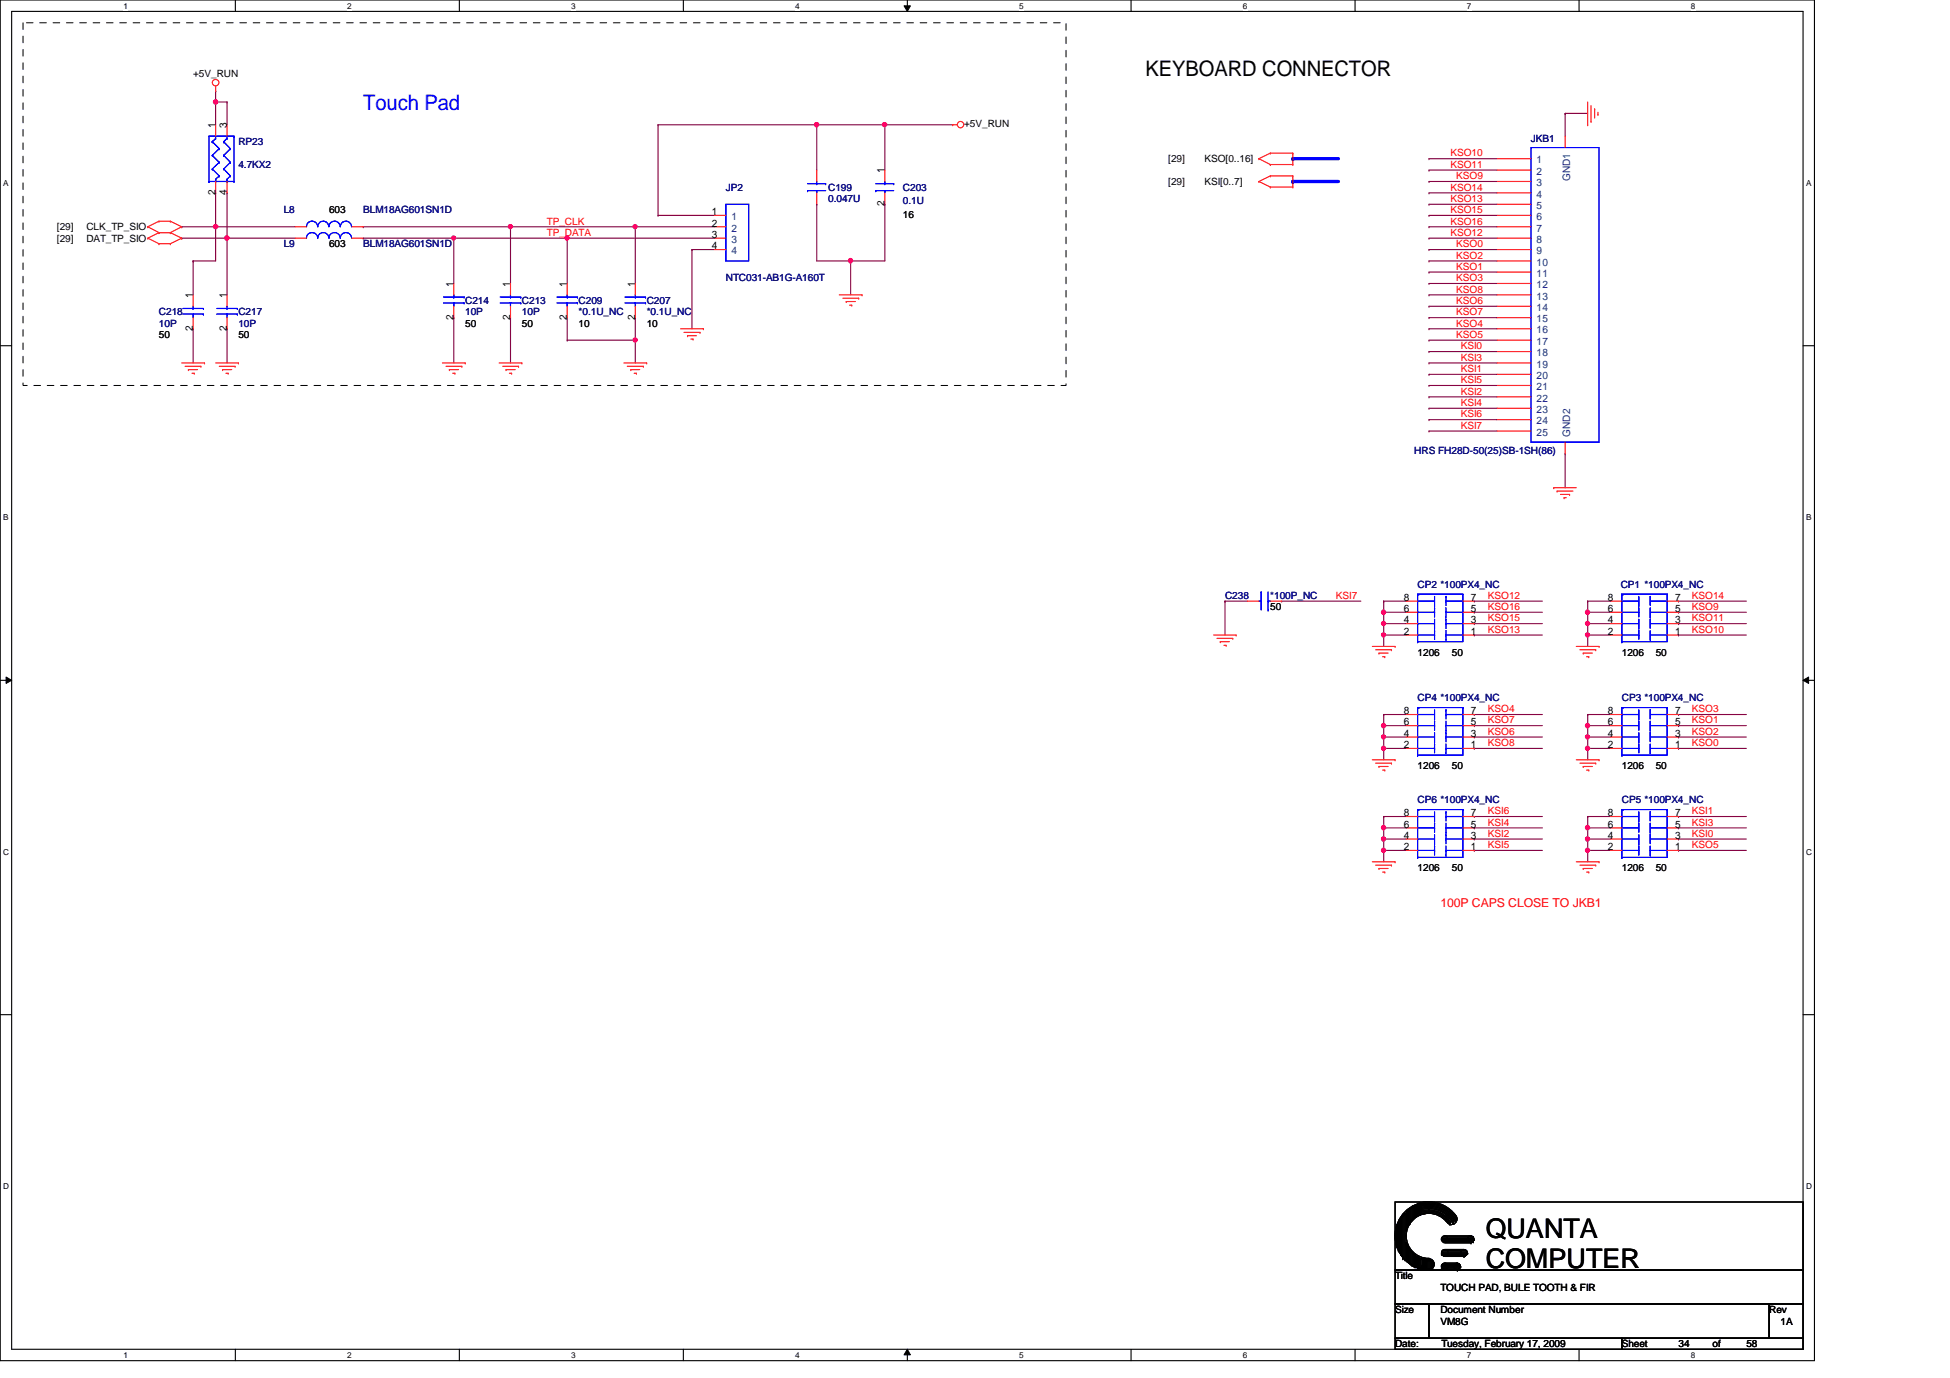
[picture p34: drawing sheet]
<svg xmlns="http://www.w3.org/2000/svg" width="297mm" height="210mm" viewBox="0 0 297 210" stroke-linecap="round" stroke-linejoin="round" font-family="sans-serif">
<defs><g id="words">
<g font-size="4.1">
<text x="226.3" y="188.5">QUANTA</text>
<text x="226.3" y="193.2">COMPUTER</text>
</g>
<text font-size="3.3" x="174.5" y="11.6">KEYBOARD CONNECTOR</text>
<text font-size="3.3" fill="#00f" x="55.3" y="16.8">Touch Pad</text>
<text font-size="1.9" fill="#f00" x="219.4" y="138.1">100P CAPS CLOSE TO JKB1</text>
<g font-size="1.6">
<text x="32.8" y="19.5" transform="rotate(-90 32.8 19.5)">1</text>
<text x="34.5" y="19.5" transform="rotate(-90 34.5 19.5)">3</text>
<text x="32.8" y="29.7" transform="rotate(-90 32.8 29.7)">2</text>
<text x="34.5" y="29.7" transform="rotate(-90 34.5 29.7)">4</text>
<text x="134.7" y="26.4" transform="rotate(-90 134.7 26.4)">1</text>
<text x="108.5" y="32.8">1</text>
<text x="108.5" y="34.5">2</text>
<text x="134.7" y="31.5" transform="rotate(-90 134.7 31.5)">2</text>
<text x="108.5" y="38">4</text>
<text x="108.5" y="36.2">3</text>
<text x="29.4" y="45.4" transform="rotate(-90 29.4 45.4)">1</text>
<text x="34.5" y="45.4" transform="rotate(-90 34.5 45.4)">1</text>
<text x="69.1" y="43.7" transform="rotate(-90 69.1 43.7)">1</text>
<text x="77.7" y="43.7" transform="rotate(-90 77.7 43.7)">1</text>
<text x="86.4" y="43.7" transform="rotate(-90 86.4 43.7)">1</text>
<text x="96.7" y="43.7" transform="rotate(-90 96.7 43.7)">1</text>
<text x="29.4" y="50.5" transform="rotate(-90 29.4 50.5)">2</text>
<text x="34.5" y="50.5" transform="rotate(-90 34.5 50.5)">2</text>
<text x="69.1" y="48.7" transform="rotate(-90 69.1 48.7)">2</text>
<text x="77.7" y="48.7" transform="rotate(-90 77.7 48.7)">2</text>
<text x="86.4" y="48.7" transform="rotate(-90 86.4 48.7)">2</text>
<text x="96.7" y="48.7" transform="rotate(-90 96.7 48.7)">2</text>
<text x="213.8" y="91.5">8</text>
<text x="213.8" y="93.2">6</text>
<text x="213.8" y="95">4</text>
<text x="224.1" y="95">3</text>
<text x="224.1" y="93.2">5</text>
<text x="224.1" y="91.5">7</text>
<text x="244.9" y="91.5">8</text>
<text x="244.9" y="93.2">6</text>
<text x="244.9" y="95">4</text>
<text x="255.2" y="95">3</text>
<text x="255.2" y="93.2">5</text>
<text x="255.2" y="91.5">7</text>
<text x="213.8" y="96.7">2</text>
<text x="224.1" y="96.7">1</text>
<text x="244.9" y="96.7">2</text>
<text x="255.2" y="96.7">1</text>
<text x="213.8" y="108.8">8</text>
<text x="213.8" y="110.5">6</text>
<text x="213.8" y="112.2">4</text>
<text x="213.8" y="114">2</text>
<text x="224.1" y="114">1</text>
<text x="224.1" y="112.2">3</text>
<text x="224.1" y="110.5">5</text>
<text x="224.1" y="108.8">7</text>
<text x="244.9" y="108.8">8</text>
<text x="244.9" y="110.5">6</text>
<text x="244.9" y="112.2">4</text>
<text x="244.9" y="114">2</text>
<text x="255.2" y="114">1</text>
<text x="255.2" y="112.2">3</text>
<text x="255.2" y="110.5">5</text>
<text x="255.2" y="108.8">7</text>
<text x="213.8" y="124.3">8</text>
<text x="224.1" y="124.3">7</text>
<text x="244.9" y="124.3">8</text>
<text x="255.2" y="124.3">7</text>
<text x="213.8" y="126.1">6</text>
<text x="213.8" y="127.8">4</text>
<text x="213.8" y="129.5">2</text>
<text x="224.1" y="129.5">1</text>
<text x="224.1" y="127.8">3</text>
<text x="224.1" y="126.1">5</text>
<text x="244.9" y="126.1">6</text>
<text x="244.9" y="127.8">4</text>
<text x="244.9" y="129.5">2</text>
<text x="255.2" y="129.5">1</text>
<text x="255.2" y="127.8">3</text>
<text x="255.2" y="126.1">5</text>
</g>
<g font-size="1.6" fill="#004080">
<text x="234.1" y="24.9">1</text>
<text x="234.1" y="28.4">3</text>
<text x="234.1" y="26.6">2</text>
<text x="239.2" y="27.6" transform="rotate(-90 239.2 27.6)">GND1</text>
<text x="111.4" y="33.5">1</text>
<text x="111.4" y="35.3">2</text>
<text x="234.1" y="31.8">5</text>
<text x="234.1" y="35.3">7</text>
<text x="234.1" y="30.1">4</text>
<text x="234.1" y="33.5">6</text>
<text x="111.4" y="38.7">4</text>
<text x="111.4" y="37">3</text>
<text x="234.1" y="38.7">9</text>
<text x="234.1" y="37">8</text>
<text x="234.1" y="40.5">10</text>
<text x="234.1" y="42.2">11</text>
<text x="234.1" y="45.6">13</text>
<text x="234.1" y="43.9">12</text>
<text x="234.1" y="47.4">14</text>
<text x="234.1" y="49.1">15</text>
<text x="234.1" y="52.5">17</text>
<text x="234.1" y="50.8">16</text>
<text x="234.1" y="56">19</text>
<text x="234.1" y="59.4">21</text>
<text x="234.1" y="54.3">18</text>
<text x="234.1" y="57.7">20</text>
<text x="234.1" y="62.9">23</text>
<text x="234.1" y="61.2">22</text>
<text x="234.1" y="64.6">24</text>
<text x="234.1" y="66.4">25</text>
<text x="239.2" y="66.5" transform="rotate(-90 239.2 66.5)">GND2</text>
</g>
<g font-size="1.5">
<text x="29.4" y="11.8">+5V_RUN</text>
<text x="146.9" y="19.4">+5V_RUN</text>
<text x="178" y="24.7">[29]</text>
<text x="178" y="28.2">[29]</text>
<text x="183.5" y="24.7">KSO[0..16]</text>
<text x="183.5" y="28.2">KSI[0..7]</text>
<text x="8.7" y="35.1">[29]</text>
<text x="13.2" y="35.1">CLK_TP_SIO</text>
<text x="50.1" y="32.5">603</text>
<text x="137.5" y="33.2">16</text>
<text x="8.7" y="36.8">[29]</text>
<text x="13.2" y="36.8">DAT_TP_SIO</text>
<text x="50.1" y="37.7">603</text>
<text x="24.2" y="51.5">50</text>
<text x="36.3" y="51.5">50</text>
<text x="70.9" y="49.8">50</text>
<text x="79.5" y="49.8">50</text>
<text x="88.1" y="49.8">10</text>
<text x="98.5" y="49.8">10</text>
<text x="193.5" y="93">50</text>
<text x="215.9" y="99.9">1206</text>
<text x="221.1" y="99.9">50</text>
<text x="247.1" y="99.9">1206</text>
<text x="252.2" y="99.9">50</text>
<text x="215.9" y="117.1">1206</text>
<text x="221.1" y="117.1">50</text>
<text x="247.1" y="117.1">1206</text>
<text x="252.2" y="117.1">50</text>
<text x="215.9" y="132.7">1206</text>
<text x="221.1" y="132.7">50</text>
<text x="247.1" y="132.7">1206</text>
<text x="252.2" y="132.7">50</text>
<text x="212.5" y="194.9">Title</text>
<text x="219.4" y="196.6">TOUCH PAD, BULE TOOTH &amp; FIR</text>
<text x="212.5" y="200">Size</text>
<text x="219.4" y="200">Document Number</text>
<text x="219.4" y="201.8">VM8G</text>
<text x="269.5" y="200">Rev</text>
<text x="271.2" y="201.8">1A</text>
<text x="212.5" y="205.2">Date:</text>
<text x="219.6" y="205.2">Tuesday, February 17, 2009</text>
<text x="247.1" y="205.2">Sheet</text>
<text x="255.7" y="205.2">34</text>
<text x="260.9" y="205.2">of</text>
<text x="266" y="205.2">58</text>
</g>
<g font-size="1.5" fill="#000080">
<text x="36.3" y="22.1">RP23</text>
<text x="233.2" y="21.6">JKB1</text>
<text x="36.3" y="25.6">4.7KX2</text>
<text x="110.6" y="29">JP2</text>
<text x="126.2" y="29">C199</text>
<text x="137.5" y="29">C203</text>
<text x="43.2" y="32.5">L8</text>
<text x="55.3" y="32.5">BLM18AG601SN1D</text>
<text x="126.2" y="30.8">0.047U</text>
<text x="137.5" y="31.1">0.1U</text>
<text x="43.2" y="37.7">L9</text>
<text x="55.3" y="37.7">BLM18AG601SN1D</text>
<text x="70.9" y="46.3">C214</text>
<text x="79.5" y="46.3">C213</text>
<text x="88.1" y="46.3">C209</text>
<text x="98.5" y="46.3">C207</text>
<text x="110.6" y="42.8">NTC031-AB1G-A160T</text>
<text x="24.2" y="48">C218</text>
<text x="24.2" y="49.8">10P</text>
<text x="36.3" y="48">C217</text>
<text x="36.3" y="49.8">10P</text>
<text x="70.9" y="48">10P</text>
<text x="79.5" y="48">10P</text>
<text x="88.1" y="48">*0.1U_NC</text>
<text x="98.5" y="48">*0.1U_NC</text>
<text x="215.4" y="69.1">HRS FH28D-50(25)SB-1SH(86)</text>
<text x="215.9" y="89.5">CP2 *100PX4_NC</text>
<text x="246.9" y="89.5">CP1 *100PX4_NC</text>
<text x="186.6" y="91.2">C238</text>
<text x="193.5" y="91.2">*100P_NC</text>
<text x="215.9" y="106.8">CP4 *100PX4_NC</text>
<text x="247.1" y="106.8">CP3 *100PX4_NC</text>
<text x="215.9" y="122.3">CP6 *100PX4_NC</text>
<text x="247.1" y="122.3">CP5 *100PX4_NC</text>
</g>
<g font-size="1.5" fill="#f00">
<text x="220.9" y="23.8">KSO10</text>
<text x="220.9" y="25.6">KSO11</text>
<text x="220.9" y="29">KSO14</text>
<text x="221.8" y="27.3">KSO9</text>
<text x="83.3" y="35.9">TP_DATA</text>
<text x="83.3" y="34.2">TP_CLK</text>
<text x="220.9" y="30.8">KSO13</text>
<text x="220.9" y="32.5">KSO15</text>
<text x="220.9" y="34.2">KSO16</text>
<text x="220.9" y="35.9">KSO12</text>
<text x="221.8" y="37.7">KSO0</text>
<text x="221.8" y="39.4">KSO2</text>
<text x="221.8" y="41.1">KSO1</text>
<text x="221.8" y="42.8">KSO3</text>
<text x="221.8" y="44.6">KSO8</text>
<text x="221.8" y="46.3">KSO6</text>
<text x="221.8" y="48">KSO7</text>
<text x="221.8" y="49.7">KSO4</text>
<text x="221.8" y="51.5">KSO5</text>
<text x="222.5" y="53.2">KSI0</text>
<text x="222.5" y="54.9">KSI3</text>
<text x="222.5" y="56.7">KSI1</text>
<text x="222.5" y="58.4">KSI5</text>
<text x="222.5" y="60.1">KSI2</text>
<text x="222.5" y="61.8">KSI4</text>
<text x="222.5" y="63.6">KSI6</text>
<text x="222.5" y="65.3">KSI7</text>
<text x="203.5" y="91.2">KSI7</text>
<text x="226.6" y="91.2">KSO12</text>
<text x="226.6" y="92.9">KSO16</text>
<text x="226.6" y="94.7">KSO15</text>
<text x="257.7" y="91.2">KSO14</text>
<text x="257.7" y="92.9">KSO9</text>
<text x="257.7" y="94.7">KSO11</text>
<text x="226.6" y="96.4">KSO13</text>
<text x="257.7" y="96.4">KSO10</text>
<text x="226.6" y="108.5">KSO4</text>
<text x="226.6" y="113.7">KSO8</text>
<text x="226.6" y="110.2">KSO7</text>
<text x="226.6" y="111.9">KSO6</text>
<text x="257.7" y="108.5">KSO3</text>
<text x="257.7" y="113.7">KSO0</text>
<text x="257.7" y="110.2">KSO1</text>
<text x="257.7" y="111.9">KSO2</text>
<text x="226.6" y="124">KSI6</text>
<text x="226.6" y="125.8">KSI4</text>
<text x="257.7" y="124">KSI1</text>
<text x="257.7" y="125.8">KSI3</text>
<text x="226.6" y="129.2">KSI5</text>
<text x="226.6" y="127.5">KSI2</text>
<text x="257.7" y="129.2">KSO5</text>
<text x="257.7" y="127.5">KSI0</text>
</g>
<g font-size="1.3">
<text x="18.8" y="1.4">1</text>
<text x="52.9" y="1.4">2</text>
<text x="87" y="1.4">3</text>
<text x="121.1" y="1.4">4</text>
<text x="155.2" y="1.4">5</text>
<text x="189.3" y="1.4">6</text>
<text x="223.4" y="1.4">7</text>
<text x="257.6" y="1.4">8</text>
<text x=".5" y="28.3">A</text>
<text x="275.1" y="28.3">A</text>
<text x=".5" y="79.2">B</text>
<text x="275.1" y="79.2">B</text>
<text x=".5" y="130.2">C</text>
<text x="275.1" y="130.2">C</text>
<text x=".5" y="181.1">D</text>
<text x="275.1" y="181.1">D</text>
<text x="18.8" y="206.9">1</text>
<text x="52.9" y="206.9">2</text>
<text x="87" y="206.9">3</text>
<text x="121.1" y="206.9">4</text>
<text x="155.2" y="206.9">5</text>
<text x="189.3" y="206.9">6</text>
<text x="223.4" y="206.9">7</text>
<text x="257.6" y="206.9">8</text>
</g>
</g></defs>
<path d="M0 0h276.4v207.3h-276.4zM1.8 1.7h272.9v203.8h-272.9z" fill="none" stroke="#000" stroke-width=".17"/>
<g fill="#fff">
<path d="M18.8 .2h.7v1.4h-.7z"/>
<path d="M18.8 205.7h.7v1.4h-.7z"/>
</g>
<path d="M35.9 0v1.7M35.9 205.5v1.8" fill="none" stroke="#000" stroke-width=".17"/>
<g fill="#fff">
<path d="M52.9 .2h.6v1.4h-.6z"/>
<path d="M52.9 205.7h.6v1.4h-.6z"/>
</g>
<path d="M70 0v1.7M70 205.5v1.8" fill="none" stroke="#000" stroke-width=".17"/>
<g fill="#fff">
<path d="M87 .2h.7v1.4h-.7z"/>
<path d="M87 205.7h.7v1.4h-.7z"/>
</g>
<path d="M104.1 0v1.7M104.1 205.5v1.8" fill="none" stroke="#000" stroke-width=".17"/>
<g fill="#fff">
<path d="M121.1 .2h.7v1.4h-.7z"/>
<path d="M121.1 205.7h.7v1.4h-.7z"/>
</g>
<path d="M138.2 0v1.7M138.2 205.5v1.8" fill="none" stroke="#000" stroke-width=".17"/>
<path d="M137.7 .9h1l-.5 .8zM138.2 205.5l.5 .9h-1z" fill="#000"/>
<path d="M137.7 .9h1l-.5 .8zM138.2 205.5l.5 .9h-1z" fill="none" stroke="#000" stroke-width=".15"/>
<g fill="#fff">
<path d="M155.2 .2h.7v1.4h-.7z"/>
<path d="M155.2 205.7h.7v1.4h-.7z"/>
</g>
<path d="M172.3 0v1.7M172.3 205.5v1.8" fill="none" stroke="#000" stroke-width=".17"/>
<g fill="#fff">
<path d="M189.3 .2h.7v1.4h-.7z"/>
<path d="M189.3 205.7h.7v1.4h-.7z"/>
</g>
<path d="M206.4 0v1.7M206.4 205.5v1.8" fill="none" stroke="#000" stroke-width=".17"/>
<g fill="#fff">
<path d="M223.4 .2h.7v1.4h-.7z"/>
<path d="M223.4 205.7h.7v1.4h-.7z"/>
</g>
<path d="M240.5 0v1.7M240.5 205.5v1.8" fill="none" stroke="#000" stroke-width=".17"/>
<g fill="#fff">
<path d="M257.6 .2h.6v1.4h-.6z"/>
<path d="M257.6 205.7h.6v1.4h-.6z"/>
<path d="M.5 27.2h.8v1.4h-.8z"/>
<path d="M275.1 27.2h.8v1.4h-.8z"/>
<path d="M.5 78.1h.8v1.4h-.8z"/>
<path d="M275.1 78.1h.8v1.4h-.8z"/>
</g>
<path d="M0 52.7h1.8M274.7 52.7h1.7" fill="none" stroke="#000" stroke-width=".17"/>
<g fill="#fff">
<path d="M.5 129.1h.9v1.4h-.9z"/>
<path d="M275.1 129.1h.9v1.4h-.9z"/>
</g>
<path d="M0 103.6h1.8M274.7 103.6h1.7" fill="none" stroke="#000" stroke-width=".17"/>
<path d="M.9 103.1l.9 .5-.9 .5zM274.7 103.6l.8-.5v1z" fill="#000"/>
<path d="M.9 103.1l.9 .5-.9 .5zM274.7 103.6l.8-.5v1z" fill="none" stroke="#000" stroke-width=".15"/>
<g fill="#fff">
<path d="M.5 180h.9v1.4h-.9z"/>
<path d="M275.1 180h.9v1.4h-.9z"/>
</g>
<path d="M0 154.6h1.8M274.7 154.6h1.7" fill="none" stroke="#000" stroke-width=".17"/>
<path d="M34.6 36.3h.1M34.6 36.3h10.4M34.6 50.1h.1M34.6 50.1v5.2M69.1 48.4h.1M69.1 48.4v6.9" fill="none" stroke="#800040" stroke-width=".17"/>
<circle cx="34.6" cy="36.3" r=".32" fill="#f0f"/>
<circle cx="34.6" cy="36.3" r=".32" fill="none" stroke="#f0f" stroke-width=".17"/>
<path d="M32.8 34.5h.1M32.8 34.5h12.2" fill="none" stroke="#800040" stroke-width=".17"/>
<circle cx="32.9" cy="34.5" r=".33" fill="#f0f"/>
<circle cx="32.9" cy="34.5" r=".33" fill="none" stroke="#f0f" stroke-width=".17"/>
<g fill="none" stroke="#800040" stroke-width=".17">
<path d="M34.6 15.5h.1M34.6 15.5v3.5M29.4 39.8h.1M29.4 39.8h3.4M29.4 39.8v5.1M34.6 36.3h.1M34.6 36.3v8.6M55.3 36.3h.1M55.3 36.3h13.8M69.1 36.3h.1M69.1 36.3v6.9M77.8 48.4h.1"/>
<path d="M77.8 48.4v6.9"/>
</g>
<circle cx="34.6" cy="36.3" r=".32" fill="#f0f"/>
<circle cx="34.6" cy="36.3" r=".32" fill="none" stroke="#f0f" stroke-width=".17"/>
<path d="M32.8 15.5h.1M32.8 15.5v3.5M32.8 15.5h1.8" fill="none" stroke="#800040" stroke-width=".17"/>
<circle cx="32.8" cy="15.5" r=".34" fill="#f0f"/>
<circle cx="32.8" cy="15.5" r=".34" fill="none" stroke="#f0f" stroke-width=".17"/>
<g fill="none" stroke="#800040" stroke-width=".17">
<path d="M27.7 34.5h.1M27.7 34.5h5.1M32.8 34.5h.1M32.8 29.4h.1M32.8 29.4v10.4M55.3 34.5h.1M55.3 34.5h22.5M77.8 34.5h.1M77.8 34.5v8.7M86.4 36.3h.1M86.4 36.3h22.5M105.4 38h.1"/>
<path d="M105.4 38h3.5M29.4 50.1h.1M29.4 50.1v5.2"/>
</g>
<circle cx="86.4" cy="36.3" r=".32" fill="#f0f"/>
<circle cx="86.4" cy="36.3" r=".32" fill="none" stroke="#f0f" stroke-width=".17"/>
<path d="M32.8 13.8h.1M32.8 13.8v1.7M27.7 36.3h.1M34.6 29.4h.1M34.6 29.4v6.9h-6.9" fill="none" stroke="#800040" stroke-width=".17"/>
<path d="M196.9 24.2h7" fill="none" stroke="#00f" stroke-width=".51"/>
<circle cx="196.9" cy="24.2" r=".25" fill="#00f"/>
<path d="M196.9 27.6h7" fill="none" stroke="#00f" stroke-width=".51"/>
<circle cx="196.9" cy="27.6" r=".25" fill="#00f"/>
<path d="M186.6 91.6h.1M186.6 91.6h3.4M186.6 91.6v5.1M195.2 91.6h.1M195.2 91.6h12.1M241.8 91.6h.1M241.8 93.3h.1M241.8 91.6h3.5M241.8 91.6v3.4M241.8 93.3h3.5" fill="none" stroke="#800040" stroke-width=".17"/>
<circle cx="241.8" cy="93.3" r=".33" fill="#f0f"/>
<circle cx="241.8" cy="93.3" r=".33" fill="none" stroke="#f0f" stroke-width=".17"/>
<path d="M241.8 95h.1M241.8 95v1.7M241.8 95h3.5" fill="none" stroke="#800040" stroke-width=".17"/>
<circle cx="241.8" cy="95" r=".32" fill="#f0f"/>
<circle cx="241.8" cy="95" r=".32" fill="none" stroke="#f0f" stroke-width=".17"/>
<path d="M241.8 96.7h.1M241.8 96.7h3.5" fill="none" stroke="#800040" stroke-width=".17"/>
<circle cx="241.8" cy="96.7" r=".32" fill="#f0f"/>
<circle cx="241.8" cy="96.7" r=".32" fill="none" stroke="#f0f" stroke-width=".17"/>
<path d="M210.8 91.6h.1M210.8 93.3h.1M210.8 91.6v3.4M210.8 91.6h3.4M210.8 93.3h3.4M241.8 96.7h.1M241.8 96.7v1.8" fill="none" stroke="#800040" stroke-width=".17"/>
<circle cx="210.7" cy="93.3" r=".33" fill="#f0f"/>
<circle cx="210.7" cy="93.3" r=".33" fill="none" stroke="#f0f" stroke-width=".17"/>
<path d="M210.8 95h.1M210.8 95h3.4" fill="none" stroke="#800040" stroke-width=".17"/>
<circle cx="210.7" cy="95" r=".32" fill="#f0f"/>
<circle cx="210.7" cy="95" r=".32" fill="none" stroke="#f0f" stroke-width=".17"/>
<path d="M210.8 96.7h.1M210.8 96.7v1.8M210.8 96.7h3.4" fill="none" stroke="#800040" stroke-width=".17"/>
<circle cx="210.7" cy="96.7" r=".32" fill="#f0f"/>
<circle cx="210.7" cy="96.7" r=".32" fill="none" stroke="#f0f" stroke-width=".17"/>
<path d="M210.8 95h.1M210.8 95v1.7M241.8 114h.1M241.8 114h3.5" fill="none" stroke="#800040" stroke-width=".17"/>
<circle cx="241.8" cy="114" r=".32" fill="#f0f"/>
<circle cx="241.8" cy="114" r=".32" fill="none" stroke="#f0f" stroke-width=".17"/>
<path d="M241.8 110.5h.1M241.8 112.3h.1M241.8 108.8h.1M241.8 114h.1M241.8 108.8v6.9M241.8 108.8h3.5M241.8 112.3h3.5" fill="none" stroke="#800040" stroke-width=".17"/>
<circle cx="241.8" cy="112.2" r=".32" fill="#f0f"/>
<circle cx="241.8" cy="112.2" r=".32" fill="none" stroke="#f0f" stroke-width=".17"/>
<path d="M241.8 110.5h.1M241.8 110.5h3.5" fill="none" stroke="#800040" stroke-width=".17"/>
<circle cx="241.8" cy="110.5" r=".33" fill="#f0f"/>
<circle cx="241.8" cy="110.5" r=".33" fill="none" stroke="#f0f" stroke-width=".17"/>
<path d="M210.8 114h.1M210.8 114h3.4" fill="none" stroke="#800040" stroke-width=".17"/>
<circle cx="210.7" cy="114" r=".32" fill="#f0f"/>
<circle cx="210.7" cy="114" r=".32" fill="none" stroke="#f0f" stroke-width=".17"/>
<path d="M210.8 110.5h.1M210.8 110.5h3.4" fill="none" stroke="#800040" stroke-width=".17"/>
<circle cx="210.7" cy="110.5" r=".33" fill="#f0f"/>
<circle cx="210.7" cy="110.5" r=".33" fill="none" stroke="#f0f" stroke-width=".17"/>
<path d="M210.8 114h.1M210.8 112.3h.1M210.8 112.3v3.4M210.8 112.3h3.4" fill="none" stroke="#800040" stroke-width=".17"/>
<circle cx="210.7" cy="112.2" r=".32" fill="#f0f"/>
<circle cx="210.7" cy="112.2" r=".32" fill="none" stroke="#f0f" stroke-width=".17"/>
<path d="M210.8 110.5h.1M210.8 108.8h.1M210.8 108.8v3.5M210.8 108.8h3.4M210.8 129.5h.1M210.8 129.5h3.4" fill="none" stroke="#800040" stroke-width=".17"/>
<circle cx="210.7" cy="129.5" r=".32" fill="#f0f"/>
<circle cx="210.7" cy="129.5" r=".32" fill="none" stroke="#f0f" stroke-width=".17"/>
<path d="M210.8 127.8h.1M210.8 127.8h3.4" fill="none" stroke="#800040" stroke-width=".17"/>
<circle cx="210.7" cy="127.8" r=".33" fill="#f0f"/>
<circle cx="210.7" cy="127.8" r=".33" fill="none" stroke="#f0f" stroke-width=".17"/>
<path d="M210.8 124.4h.1M210.8 126.1h.1M210.8 124.4v3.4M210.8 124.4h3.4M210.8 126.1h3.4" fill="none" stroke="#800040" stroke-width=".17"/>
<circle cx="210.7" cy="126.1" r=".33" fill="#f0f"/>
<circle cx="210.7" cy="126.1" r=".33" fill="none" stroke="#f0f" stroke-width=".17"/>
<path d="M210.8 129.5h.1M210.8 127.8h.1M210.8 127.8v3.5M241.8 124.4h.1M241.8 129.5h.1M241.8 127.8h.1M241.8 124.4v1.7M241.8 129.5v1.8M241.8 127.8h3.5" fill="none" stroke="#800040" stroke-width=".17"/>
<circle cx="241.8" cy="127.8" r=".33" fill="#f0f"/>
<circle cx="241.8" cy="127.8" r=".33" fill="none" stroke="#f0f" stroke-width=".17"/>
<path d="M241.8 124.4h.1M241.8 126.1h.1M241.8 124.4h3.5M241.8 126.1h3.5" fill="none" stroke="#800040" stroke-width=".17"/>
<circle cx="241.8" cy="126.1" r=".33" fill="#f0f"/>
<circle cx="241.8" cy="126.1" r=".33" fill="none" stroke="#f0f" stroke-width=".17"/>
<path d="M241.8 129.5h.1M241.8 129.5h3.5" fill="none" stroke="#800040" stroke-width=".17"/>
<circle cx="241.8" cy="129.5" r=".32" fill="#f0f"/>
<circle cx="241.8" cy="129.5" r=".32" fill="none" stroke="#f0f" stroke-width=".17"/>
<g fill="none" stroke="#800040" stroke-width=".17">
<path d="M238.4 17.3h.1M238.4 17.3v3.4M238.4 17.3h3.4M96.8 34.5h.1M96.8 34.5h12.1M217.7 24.2h.1M217.7 25.9h.1M217.7 27.6h.1M217.7 29.4h.1M217.7 31.1h.1M217.7 32.8h.1M217.7 34.5h.1"/>
<path d="M217.7 36.3h.1M217.7 38h.1M217.7 39.8h.1M217.7 24.2h10.3M217.7 25.9h10.3M217.7 27.6h10.3M217.7 29.4h10.3M217.7 31.1h10.3M217.7 32.8h10.3M217.7 34.5h10.3M217.7 36.3h10.3M217.7 38h10.3"/>
<path d="M217.7 39.8h10.3M217.7 41.4h.1M217.7 43.2h.1M217.7 44.9h.1M217.7 46.7h.1M217.7 48.4h.1M217.7 50.1h.1M217.7 51.8h.1M217.7 53.6h.1M217.7 55.3h.1M217.7 57h.1M217.7 58.7h.1"/>
<path d="M217.7 41.4h10.3M217.7 43.2h10.3M217.7 44.9h10.3M217.7 46.7h10.3M217.7 48.4h10.3M217.7 50.1h10.3M217.7 51.8h10.3M217.7 53.6h10.3M217.7 55.3h10.3M217.7 57h10.3M217.7 58.7h10.3M217.7 60.5h.1"/>
<path d="M217.7 62.2h.1M217.7 63.9h.1M217.7 65.7h.1M217.7 60.5h10.3M217.7 62.2h10.3M217.7 63.9h10.3M217.7 65.7h10.3M238.4 69.1h.1M238.4 69.1v5.2M224.6 96.7h.1M224.6 91.6h.1M224.6 93.3h.1"/>
<path d="M224.6 95h.1M224.6 96.7h10.3M224.6 91.6h10.3M224.6 93.3h10.3M224.6 95h10.3M255.7 91.6h.1M255.7 93.3h.1M255.7 95h.1M255.7 96.7h.1M255.7 96.7h10.3M255.7 91.6h10.3M255.7 93.3h10.3"/>
<path d="M255.7 95h10.3M224.6 108.8h.1M224.6 114h.1M224.6 110.5h.1M224.6 112.3h.1M224.6 108.8h10.3M224.6 114h10.3M224.6 110.5h10.3M224.6 112.3h10.3M255.7 108.8h.1M255.7 114h.1M255.7 110.5h.1"/>
<path d="M255.7 112.3h.1M255.7 108.8h10.3M255.7 114h10.3M255.7 110.5h10.3M255.7 112.3h10.3M224.6 129.5h.1M224.6 124.4h.1M224.6 126.1h.1M224.6 127.8h.1M224.6 124.4h10.3M224.6 129.5h10.3M224.6 126.1h10.3"/>
<path d="M224.6 127.8h10.3M241.8 127.8h.1M241.8 126.1h.1M241.8 126.1v3.4M255.7 124.4h.1M255.7 129.5h.1M255.7 126.1h.1M255.7 127.8h.1M255.7 124.4h10.3M255.7 129.5h10.3M255.7 126.1h10.3M255.7 127.8h10.3"/>
</g>
<circle cx="96.7" cy="34.5" r=".32" fill="#f0f"/>
<circle cx="96.7" cy="34.5" r=".32" fill="none" stroke="#f0f" stroke-width=".17"/>
<path d="M100.2 19h.1M100.2 19v13.8M100.2 19h24.2M124.4 19h.1M100.2 32.8h.1M100.2 32.8h8.7M105.4 38h.1M105.4 38v12.1" fill="none" stroke="#800040" stroke-width=".17"/>
<circle cx="124.4" cy="19" r=".32" fill="#f0f"/>
<circle cx="124.4" cy="19" r=".32" fill="none" stroke="#f0f" stroke-width=".17"/>
<path d="M124.4 19h.1M124.4 19v6.9M124.4 19h10.4M134.8 19h.1M134.8 19v6.9" fill="none" stroke="#800040" stroke-width=".17"/>
<circle cx="124.4" cy="19" r=".32" fill="#f0f"/>
<circle cx="124.4" cy="19" r=".32" fill="none" stroke="#f0f" stroke-width=".17"/>
<circle cx="134.8" cy="19" r=".33" fill="#f0f"/>
<circle cx="134.8" cy="19" r=".33" fill="none" stroke="#f0f" stroke-width=".17"/>
<path d="M124.4 31.1h.1M124.4 31.1v8.7h5.2M129.6 39.8h.1M129.6 39.8v5.1M134.8 31.1h.1M134.8 31.1v8.7" fill="none" stroke="#800040" stroke-width=".17"/>
<circle cx="129.5" cy="39.7" r=".33" fill="#f0f"/>
<circle cx="129.5" cy="39.7" r=".33" fill="none" stroke="#f0f" stroke-width=".17"/>
<path d="M134.8 19h.1M134.8 19h10.3M129.6 39.8h.1M129.6 39.8h5.2M86.4 51.8h.1M86.4 48.4v3.4M96.8 51.8h.1M96.8 51.8v3.5" fill="none" stroke="#800040" stroke-width=".17"/>
<circle cx="96.7" cy="51.8" r=".32" fill="#f0f"/>
<circle cx="96.7" cy="51.8" r=".32" fill="none" stroke="#f0f" stroke-width=".17"/>
<path d="M69.1 36.3h.1M69.1 36.3h17.3M86.4 36.3h.1M86.4 36.3v6.9M86.4 51.8h10.4M96.8 51.8h.1M96.8 48.4h.1M96.8 48.4v3.4" fill="none" stroke="#800040" stroke-width=".17"/>
<circle cx="69.1" cy="36.3" r=".32" fill="#f0f"/>
<circle cx="69.1" cy="36.3" r=".32" fill="none" stroke="#f0f" stroke-width=".17"/>
<path d="M77.8 34.5h.1M77.8 34.5h19M96.8 34.5h.1M96.8 34.5v8.7" fill="none" stroke="#800040" stroke-width=".17"/>
<circle cx="77.7" cy="34.5" r=".32" fill="#f0f"/>
<circle cx="77.7" cy="34.5" r=".32" fill="none" stroke="#f0f" stroke-width=".17"/>
<g fill="none" stroke="#f00" stroke-width=".17">
<path d="M32.8 13.8h.1M32.8 13.1v.7M32.8 19v1.7M34.6 19v1.7M145.1 19h.1M145.1 19h.7M241.8 19h.1M241.8 15.5v3.5M242.4 18.5h.1M242.4 16.1v2.4M242.9 16.6h.1M242.9 16.6v1.4"/>
<path d="M243.4 17.4h.1M243.4 17.1v.3M22.5 36.3h.1M22.5 34.5h.1M22.5 36.3l1.7 .8M22.5 34.5l1.7 .9M24.2 37.1h.1M24.2 35.4h.1M24.2 33.7h.1M24.2 37.1h1.7M24.2 35.4h1.7M24.2 35.4l-1.7 .9"/>
<path d="M24.2 33.7h1.7M24.2 33.7l-1.7 .8M25.9 37.1h.1M25.9 35.4h.1M25.9 33.7h.1M25.9 35.4l1.8 .9M25.9 33.7l1.8 .8M27.7 36.3h.1M27.7 34.5h.1M27.7 36.3l-1.8 .8M27.7 34.5l-1.8 .9M32.8 27.6v1.8"/>
<path d="M34.6 27.6v1.8M45 34.5h1.7M45 36.3h1.7M53.6 34.5h1.7M53.6 36.3h1.7M108.9 34.5h1.7M108.9 36.3h1.7M108.9 38h1.7M108.9 32.8h1.7M124.4 25.9v1.7M124.4 29.4v1.7M134.8 25.9v1.7"/>
<path d="M134.8 29.4v1.7M191.8 24.2h.1M191.8 27.6h.1M191.8 24.2l1.7 .9M191.8 27.6l1.7 .9M193.5 23.3h.1M193.5 25.1h.1M193.5 26.8h.1M193.5 28.5h.1M193.5 23.3l-1.7 .9M193.5 23.3h3.4M193.5 25.1h3.4"/>
<path d="M193.5 26.8l-1.7 .8M193.5 26.8h3.4M193.5 28.5h3.4M196.9 23.3h.1M196.9 25.1h.1M196.9 26.8h.1M196.9 28.5h.1M196.9 23.3v1.8M196.9 26.8v1.7M228 34.5h5.2M228 36.3h5.2M228 24.2h5.2"/>
<path d="M228 27.6h5.2M228 31.1h5.2M228 38h5.2M228 25.9h5.2M228 29.4h5.2M228 32.8h5.2M228 39.8h5.2M238.4 20.7v1.8M27.7 55.3h3.5M28.2 55.8h2.4M28.7 56.3h.1M28.7 56.3h1.4"/>
<path d="M29.2 56.9h.4M29.4 44.9v1.8M29.4 48.4v1.7M29.6 56.9h.1M30.6 55.8h.1M31.2 55.3h.1M32.8 55.3h3.5M33.4 55.8h2.4M33.9 56.3h.1M33.9 56.3h1.4M34.4 56.9h.4M34.6 44.9v1.8"/>
<path d="M34.6 48.4v1.7M34.8 56.9h.1M35.8 55.8h.1M36.3 55.3h.1M67.4 55.3h3.5M67.9 55.8h2.5M68.4 56.3h.1M68.4 56.3h1.4M69 56.9h.3M69.1 43.2v1.7M69.1 46.7v1.7M69.3 56.9h.1"/>
<path d="M70.4 55.8h.1M70.9 55.3h.1M76 55.3h3.5M76.6 55.8h2.4M77.1 56.3h.1M77.1 56.3h1.4M77.6 56.9h.3M77.8 43.2v1.7M77.8 46.7v1.7M77.9 56.9h.1M79 55.8h.1M79.5 55.3h.1"/>
<path d="M86.4 43.2v1.7M86.4 46.7v1.7M95 55.3h3.5M95.5 55.8h2.5M96.1 56.3h.1M96.1 56.3h1.3M96.6 56.9h.3M96.8 43.2v1.7M96.8 46.7v1.7M96.9 56.9h.1M98 55.8h.1M98.5 55.3h.1"/>
<path d="M103.7 50.1h3.4M104.2 50.6h2.4M104.7 51.1h.1M104.7 51.1h1.4M105.2 51.6h.4M105.6 51.6h.1M106.6 50.6h.1M107.1 50.1h.1M127.8 44.9h3.5M128.4 45.4h2.4M128.9 45.9h.1M128.9 45.9h1.4"/>
<path d="M129.4 46.5h.3M129.7 46.5h.1M130.8 45.4h.1M131.3 44.9h.1M228 55.3h5.2M228 44.9h5.2M228 50.1h5.2M228 41.4h5.2M228 48.4h5.2M228 51.8h5.2M228 58.7h5.2M228 43.2h5.2"/>
<path d="M228 46.7h5.2M228 53.6h5.2M228 57h5.2M228 62.2h5.2M228 65.7h5.2M228 60.5h5.2M228 63.9h5.2M236.7 74.3h.1M236.7 74.3h3.4M237.2 74.8h.1M237.2 74.8h2.4M237.7 75.3h1.4"/>
<path d="M238.2 75.8h.1M238.2 75.8h.4M238.4 67.4v1.7M239.1 75.3h.1M184.9 96.7h3.4M185.4 97.2h2.4M185.9 97.7h.1M185.9 97.7h1.4M186.4 98.3h.4M186.8 98.3h.1M187.8 97.2h.1M188.3 96.7h.1"/>
<path d="M190 91.6h1.8M193.5 91.6h1.7M209 98.5h3.5M209.5 99h2.5M210.1 99.5h.1M210.1 99.5h1.4M212 99h.1M212.5 98.5h.1M214.2 96.7h1.7M214.2 95h1.7M214.2 93.3h1.7M214.2 91.6h1.7"/>
<path d="M222.8 96.7h1.8M222.8 95h1.8M222.8 93.3h1.8M222.8 91.6h1.8M240.1 98.5h3.5M240.7 99h2.4M241.2 99.5h.1M241.2 99.5h1.4M243.1 99h.1M243.6 98.5h.1M245.3 96.7h1.8M245.3 95h1.8"/>
<path d="M245.3 93.3h1.8M245.3 91.6h1.8M254 96.7h1.7M254 95h1.7M254 93.3h1.7M254 91.6h1.7M209 115.7h3.5M209.5 116.2h2.5M210.1 116.8h.1M210.1 116.8h1.4M210.6 100h.3M210.6 117.3h.3"/>
<path d="M210.9 100h.1M210.9 117.3h.1M212 116.2h.1M212.5 115.7h.1M214.2 114h1.7M214.2 112.3h1.7M214.2 110.5h1.7M214.2 108.8h1.7M222.8 114h1.8M222.8 112.3h1.8M222.8 110.5h1.8M222.8 108.8h1.8"/>
<path d="M240.1 115.7h3.5M240.7 116.2h2.4M241.2 116.8h.1M241.2 116.8h1.4M241.7 100h.3M241.7 117.3h.3M242 100h.1M242 117.3h.1M243.1 116.2h.1M243.6 115.7h.1M245.3 114h1.8M245.3 112.3h1.8"/>
<path d="M245.3 110.5h1.8M245.3 108.8h1.8M254 114h1.7M254 112.3h1.7M254 110.5h1.7M254 108.8h1.7M209 131.3h3.5M209.5 131.8h2.5M210.1 132.3h.1M210.1 132.3h1.4M210.6 132.8h.3M210.9 132.8h.1"/>
<path d="M212 131.8h.1M212.5 131.3h.1M214.2 129.5h1.7M214.2 127.8h1.7M214.2 126.1h1.7M214.2 124.4h1.7M222.8 129.5h1.8M222.8 127.8h1.8M222.8 126.1h1.8M222.8 124.4h1.8M240.1 131.3h3.5M240.7 131.8h2.4"/>
<path d="M241.2 132.3h.1M241.2 132.3h1.4M241.7 132.8h.3M242 132.8h.1M243.1 131.8h.1M243.6 131.3h.1M245.3 129.5h1.8M245.3 127.8h1.8M245.3 126.1h1.8M245.3 124.4h1.8M254 129.5h1.7M254 127.8h1.7"/>
<path d="M254 126.1h1.7M254 124.4h1.7"/>
<circle cx="32.9" cy="12.6" r=".5"/>
<circle cx="146.3" cy="19" r=".49"/>
</g>
<g fill="none" stroke="#000" stroke-width=".17">
<path d="M212.5 183.1h62.2v10.4h-62.2zM212.5 193.5h62.2v5.1h-62.2zM212.5 198.6h5.2v5.2h-5.2zM212.7 189.5h.1M212.7 187.1v2.4M212.7 189.5l.1 .5M212.8 190h.1M212.8 186.6h.1M212.8 186.6v3.4M213 186.2h.1M213 190.5h.1M213 186.2l-.2 .4"/>
<path d="M213 186.2v4.3M213 190.5l.2 .2M213.2 190.7h.1M213.2 185.8h.1M213.2 185.8v4.9M213.4 185.5h.1M213.4 191.1h.1M213.4 185.5l-.2 .3M213.4 185.5v5.6M213.4 191.1l.1 .1M213.5 191.2h.1M213.5 185.3h.1"/>
<path d="M213.5 185.3v5.9M213.7 185.2h.1M213.7 191.7h.1M213.7 185.2l-.2 .1M213.7 185.2v6.5M213.9 185h.1M213.9 185v6.7M214 184.8h.1M214 191.9h.1M214 184.8l-.1 .2M214 184.8v7.1M214 191.9h.2"/>
<path d="M214.2 191.9h.1M214.2 189.3h.1M214.2 187.4h.1M214.2 184.5v2.9M214.2 189.3v2.6M214.2 189.3l.2 .4M214.4 189.7h.1M214.4 192.1h.1M214.4 186.9h.1M214.4 184.5h.1M214.4 184.5v2.4M214.4 189.7v2.4"/>
<path d="M214.4 192.1l.2 .1M214.4 186.9l-.2 .5M214.6 192.2h.1M214.6 190h.1M214.6 184.3h.1M214.6 186.6h.1M214.6 184.3v2.3M214.6 190v2.2M214.6 190l.2 .3M214.6 184.3l-.2 .2M214.8 190.3h.1M214.8 192.4h.1"/>
<path d="M214.8 186.4h.1M214.8 184.1h.1M214.8 192.4l.1 .2M214.8 184.1v2.3M214.8 190.3v2.1M214.8 186.4l-.2 .2M214.9 192.6h.1M214.9 190.5h.1M214.9 183.9h.1M214.9 186h.1M214.9 183.9l-.1 .2M214.9 183.9v2.1"/>
<path d="M214.9 190.5v2.1M214.9 190.5l.2 .2M215.1 190.7h.1M215.1 192.7h.1M215.1 185.8h.1M215.1 183.8h.1M215.1 192.7h.2M215.1 183.8v2M215.1 190.7v2M215.1 185.8l-.2 .2M215.1 183.8h.2M215.3 192.7h.1"/>
<path d="M215.3 190.9h.1M215.3 183.8h.1M215.3 185.7h.1M215.3 183.8v1.9M215.3 190.9v1.8M215.3 190.9l.1 .2M215.4 191.1h.1M215.4 193h.1M215.4 185.5h.1M215.4 183.8h.1M215.4 193h.2M215.4 183.8v1.7"/>
<path d="M215.4 191.1v1.9M215.4 185.5l-.1 .2M215.6 193h.1M215.6 191.2h.1M215.6 183.6h.1M215.6 185.3h.1M215.6 191.2l.2 .2M215.6 183.6v1.7M215.6 191.2v1.8M215.6 183.6l-.2 .2M215.8 191.4h.1M215.8 193h.1"/>
<path d="M215.8 185.2h.1M215.8 183.6h.1M215.8 183.6v1.6M215.8 191.4v1.6M215.8 193l.1 .1M215.8 185.2l-.2 .1M215.9 193.1h.1M215.9 191.4h.1M215.9 183.4h.1M215.9 185.2h.1M215.9 183.4v1.8M215.9 191.4v1.7"/>
<path d="M215.9 191.4l.2 .2M215.9 183.4l-.1 .2M216.1 191.6h.1M216.1 193.1h.1M216.1 184.8h.1M216.1 183.4h.1M216.1 193.1h.2M216.1 183.4v1.4M216.1 191.6v1.5M216.1 184.8l.2 .2M216.3 184.9l1.4-.2a3.6 3.6 0 0 1 3.1 1.9M216.3 184.7l1.4-.2a3.6 3.6 0 0 1 3.3 2.1"/>
<path d="M216.3 184.5l1.4-.2a3.9 3.9 0 0 1 3.3 1.9M216.3 184.3l1.4-.2a4.1 4.1 0 0 1 3.7 2.3M216.3 184.1l1.4-.2a4.2 4.2 0 0 1 3.8 2.5M216.3 184l1.4-.2a4.3 4.3 0 0 1 3.8 2.3M216.3 183.8l1.4-.2a4.6 4.6 0 0 1 4 2.5M216.3 183.5l1.4-.2a5 5 0 0 1 4.2 2.4M216.3 193.1h.1M216.3 191.7h.1M216.3 183.3h.1M216.3 185h.1M216.3 183.3v1.7M216.3 191.6v1.5"/>
<path d="M216.3 183.3l-.2 .1M216.4 183.6l1.3-.2a4.7 4.7 0 0 1 4.1 2.5M216.4 191.7h.1M216.4 193.1h.1M216.4 193.3h.1M216.4 183.4h.1M216.4 193.1h.3M216.4 193.3h.4M216.4 183.4v1.4M216.4 191.7v1.4M216.7 193.1h.1M216.7 191.7h.1"/>
<path d="M216.7 191.7v1.4M216.8 191.7h.1M216.8 193.3h.1M216.8 191.7v1.6M217 191.7h.1M217 193.3h.1M217 191.7l-.6 1.6M217 191.7v1.6M217.2 193.1h.1M217.2 191.7h.1M217.2 193.1l-.2 .2M217.2 191.7v1.4"/>
<path d="M217.2 191.7l.1 .4M217.3 192.1h.1M217.3 193.3h.1M217.3 193.3h.2M217.3 192.1v1.2M217.5 193.3h.1M217.5 191.9h.1M217.5 191.9h.2M217.5 191.9v1.4M217.7 198.6h51.8v5.2h-51.8zM217.7 183.1a5.1 5.1 0 0 1 4 2M217.7 183.1a5.2 5.2 0 0 0-5.2 5.2 5.2 5.2 0 0 0 5.2 5.1"/>
<path d="M217.7 184.8a3.4 3.4 0 0 1 2.6 1.3M217.7 184.8a3.4 3.4 0 0 0-3.5 3.5 3.4 3.4 0 0 0 3.5 3.4M217.7 183.1l-1.6 .2M217.7 191.9h.1M217.7 193.3h.1M217.7 184.8l-1.3 .2M217.7 191.9v1.4M217.8 193.3h.1M217.8 191.9h.1M217.8 191.9h.2M217.8 191.9v1.4M218 191.9h.1"/>
<path d="M218 193.3h.1M218 191.9v1.4M218.2 193.1h.1M218.2 192.1h.1M218.2 193.1l-.2 .2M218.2 192.1v1M218.2 192.1l.2 .1M218.4 192.2h.1M218.4 193h.1M218.4 192.2v.8M219.6 188.6h.1M219.6 188.8h.1"/>
<path d="M219.6 190.9h.1M219.6 191.1h.1M219.6 192.7h.1M219.6 193h.1M219.6 193.1h.1M219.6 188.6h4.8M219.6 188.6v.2M219.6 192.7v.3M219.6 188.8h5M219.6 190.9h4M219.6 191.1h3.8M219.6 191.1l.3 .1"/>
<path d="M219.6 192.7h2.7M219.6 193h2.9M219.6 193.1h2.7M219.6 193.1l.3 .2M219.7 189h.1M219.7 190.7h.1M219.7 188.4h4.7M219.7 189h4.7M219.7 189l.2 .1M219.7 190.5h3.7M219.7 190.7h3.7M219.7 190.7l-.1 .2"/>
<path d="M219.7 192.6h2.6M219.9 189.1h.1M219.9 191.2h.1M219.9 193.3h.1M219.9 189.1h4.5M219.9 191.2h3.3M219.9 193.3h2.4M220.1 192.4h1.9M220.1 193.5h1.9M220.1 191.4h2.9M220.1 190.3h2.9M220.1 189.3h4"/>
<path d="M220.1 188.3h4M222 192.4h.1M222 193.5h.1M222.2 192.6h.1M222.3 192.6h.1M222.3 192.7h.1M222.3 193.1h.1M222.3 193.3h.1M222.3 192.6v.1M222.5 193h.1M222.5 193l-.2 .1M223 191.4h.1"/>
<path d="M223 190.3h.1M223.2 191.2h.1M223.4 190.5h.1M223.4 190.7h.1M223.4 191.1h.1M223.4 190.5v.2M223.6 190.9h.1M223.6 190.9l-.2 .2M224.1 189.3h.1M224.1 188.3h.1M224.4 188.4h.1M224.4 188.6h.1"/>
<path d="M224.4 189h.1M224.4 189.1h.1M224.4 188.4v.2M224.6 188.8h.1M224.6 188.8l-.2 .2M269.5 198.6h5.2v5.2h-5.2zM212.5 203.8h34.6v1.7h-34.6zM247.1 203.8h27.6v1.7h-27.6z"/>
<circle cx="217.6" cy="192.6" r=".84"/>
<circle cx="220.1" cy="190.8" r=".5"/>
<circle cx="220.1" cy="188.8" r=".5"/>
<circle cx="220.1" cy="192.9" r=".5"/>
<circle cx="221.1" cy="185.7" r=".85"/>
<circle cx="222" cy="192.9" r=".5"/>
<circle cx="223" cy="190.8" r=".51"/>
<circle cx="224" cy="188.8" r=".5"/>
</g>
<path d="M3.5 3.5h158.9v55.2h-158.9z" fill="none" stroke="#000" stroke-width=".15" stroke-dasharray="1 1 1 1 1 1 1 1"/>
<g fill="none" stroke="#00f" stroke-width=".17">
<path d="M31.8 27.6h.1M31.8 27.6h3.8M32.3 21.6h.1M32.3 23.7h.1M32.3 25.7h.1M32.3 21.6l1.1 1M32.3 23.7l1.1 1M32.3 25.7l1.1 1.1M32.8 21.1h.1M32.8 27.3h.1M32.8 27.6h.1M32.8 21.1l-.5 .5"/>
<path d="M32.8 20.7v.4M32.8 27.3v.3M33.4 22.6h.1M33.4 24.7h.1M33.4 26.8h.1M33.4 22.6l-1.1 1.1M33.4 24.7l-1.1 1M33.4 26.8l-.6 .5M34.1 21.6h.1M34.1 23.7h.1M34.1 25.7h.1M34.1 21.6l1 1"/>
<path d="M34.1 23.7l1 1M34.1 25.7l1 1.1M34.6 21.1h.1M34.6 27.3h.1M34.6 27.6h.1M34.6 21.1l-.5 .5M34.6 20.7v.4M34.6 27.3v.3M35.1 22.6h.1M35.1 24.7h.1M35.1 26.8h.1M35.1 22.6l-1 1.1"/>
<path d="M35.1 24.7l-1 1M35.1 26.8l-.5 .5M35.6 20.7h.1M35.6 27.6h.1M35.6 20.7h-3.8v6.9M35.6 20.7v6.9M46.7 34.5a.85 .85 0 0 1 .8-.8 .85 .85 0 0 1 .9 .8M46.7 36.3a.85 .85 0 0 1 .8-.9 .85 .85 0 0 1 .9 .9M48.4 34.5a.83 .83 0 0 1 .9-.8 .83 .83 0 0 1 .8 .8M48.4 36.3a.83 .83 0 0 1 .9-.9 .83 .83 0 0 1 .8 .9M50.1 34.5a.85 .85 0 0 1 .9-.8 .85 .85 0 0 1 .8 .8M50.1 36.3a.85 .85 0 0 1 .9-.9 .85 .85 0 0 1 .8 .9"/>
<path d="M51.9 34.5a.85 .85 0 0 1 .8-.8 .85 .85 0 0 1 .8 .8M51.9 36.3a.85 .85 0 0 1 .8-.9 .85 .85 0 0 1 .8 .9M110.6 31.1h3.4v8.7h-3.4zM123 29h.1M123 29h2.8M123 28h2.8M124.4 28h.1M124.4 29h.1M124.4 27.6v.4M124.4 29v.4M125.8 28h.1M133.4 29h.1"/>
<path d="M133.4 29h2.7M133.4 28h2.7M134.8 28h.1M134.8 29h.1M134.8 27.6v.4M134.8 29v.4M136.1 28h.1M233.2 22.5h10.4v44.9h-10.4zM27.9 47.8h3.1M27.9 47h3.1M29.4 47h.1M29.4 47.8h.1"/>
<path d="M29.4 46.7v.3M29.4 47.8v.6M31 47.8h.1M31 47h.1M33 47.8h3.1M33 47h3.1M34.6 47h.1M34.6 47.8h.1M34.6 46.7v.3M34.6 47.8v.6M36.1 47.8h.1M36.1 47h.1"/>
<path d="M67.6 46.1h3.1M67.6 45.3h3.1M69.1 45.3h.1M69.1 46.1h.1M69.1 44.9v.4M69.1 46.1v.6M70.7 46.1h.1M70.7 45.3h.1M76.2 46.1h3.1M76.2 45.3h3.1M77.8 45.3h.1M77.8 46.1h.1"/>
<path d="M77.8 44.9v.4M77.8 46.1v.6M79.3 46.1h.1M79.3 45.3h.1M84.8 46.1h3.2M84.8 45.3h3.2M86.4 45.3h.1M86.4 46.1h.1M86.4 44.9v.4M86.4 46.1v.6M88 46.1h.1M88 45.3h.1"/>
<path d="M95.2 46.1h3.1M95.2 45.3h3.1M96.8 45.3h.1M96.8 46.1h.1M96.8 44.9v.4M96.8 46.1v.6M98.3 46.1h.1M98.3 45.3h.1M191.8 91.6h.3M192.1 91.6h.1M192.1 90.2h.1M192.1 90.2v2.7"/>
<path d="M193.2 92.9h.1M193.2 91.6h.1M193.2 91.6h.3M193.2 90.2v2.7M215.9 97.7h.1M215.9 90.5h.1M215.9 95h.1M215.9 91.6h.1M215.9 90.5h6.9M215.9 90.5v7.2M215.9 96.7h2.6M215.9 95h2.6"/>
<path d="M215.9 93.3h2.6M215.9 91.6h2.6M216.1 90.5h.1M218.5 96.7h.1M218.5 96.1h.1M218.5 95.7h.1M218.5 93.3h.1M218.5 92.6h.1M218.5 92.2h.1M218.5 90.8v1.4M218.5 92.6v1.4M218.5 94.3v1.4"/>
<path d="M218.5 96.1v1.3M220.3 96.7h.1M220.3 97.4h.1M220.3 95h.1M220.3 94.3h.1M220.3 94h.1M220.3 91.6h.1M220.3 90.8h.1M220.3 96.7h2.5M220.3 90.8v1.4M220.3 92.6v1.4M220.3 94.3v1.4"/>
<path d="M220.3 96.1v1.3M220.3 95h2.5M220.3 93.3h2.5M220.3 91.6h2.5M222.8 90.5h.1M222.8 93.3h.1M222.8 90.5v7.2h-6.9M247.1 97.7h.1M247.1 90.5h.1M247.1 95h.1M247.1 91.6h.1M247.1 90.5h6.9"/>
<path d="M247.1 96.7h2.5M247.1 95h2.5M247.1 93.3h2.5M247.1 91.6h2.5M247.1 90.5v7.2M247.2 90.5h.1M249.6 96.7h.1M249.6 96.1h.1M249.6 95.7h.1M249.6 93.3h.1M249.6 92.6h.1M249.6 92.2h.1"/>
<path d="M249.6 90.8v1.4M249.6 92.6v1.4M249.6 94.3v1.4M249.6 96.1v1.3M251.4 96.7h.1M251.4 97.4h.1M251.4 95h.1M251.4 94.3h.1M251.4 94h.1M251.4 91.6h.1M251.4 90.8h.1M251.4 96.7h2.6"/>
<path d="M251.4 95h2.6M251.4 93.3h2.6M251.4 91.6h2.6M251.4 90.8v1.4M251.4 92.6v1.4M251.4 94.3v1.4M251.4 96.1v1.3M254 90.5h.1M254 93.3h.1M254 90.5v7.2h-6.9M215.9 115h.1M215.9 107.8h.1"/>
<path d="M215.9 112.3h.1M215.9 108.8h.1M215.9 107.8v7.2M215.9 107.8h6.9M215.9 114h2.6M215.9 112.3h2.6M215.9 110.5h2.6M215.9 108.8h2.6M216.1 107.8h.1M218.5 114h.1M218.5 113.3h.1M218.5 113h.1"/>
<path d="M218.5 110.5h.1M218.5 109.9h.1M218.5 109.5h.1M218.5 108.1v1.4M218.5 109.9v1.4M218.5 111.6v1.4M218.5 113.3v1.4M220.3 114h.1M220.3 114.7h.1M220.3 112.3h.1M220.3 111.6h.1M220.3 111.3h.1"/>
<path d="M220.3 108.8h.1M220.3 108.1h.1M220.3 108.1v1.4M220.3 109.9v1.4M220.3 111.6v1.4M220.3 113.3v1.4M220.3 114h2.5M220.3 112.3h2.5M220.3 110.5h2.5M220.3 108.8h2.5M222.8 107.8h.1M222.8 110.5h.1"/>
<path d="M222.8 107.8v7.2h-6.9M247.1 115h.1M247.1 107.8h.1M247.1 112.3h.1M247.1 108.8h.1M247.1 107.8h6.9M247.1 114h2.5M247.1 112.3h2.5M247.1 110.5h2.5M247.1 108.8h2.5M247.1 107.8v7.2M247.2 107.8h.1"/>
<path d="M249.6 114h.1M249.6 113.3h.1M249.6 113h.1M249.6 110.5h.1M249.6 109.9h.1M249.6 109.5h.1M249.6 108.1v1.4M249.6 109.9v1.4M249.6 111.6v1.4M249.6 113.3v1.4M251.4 114h.1M251.4 114.7h.1"/>
<path d="M251.4 112.3h.1M251.4 111.6h.1M251.4 111.3h.1M251.4 108.8h.1M251.4 108.1h.1M251.4 114h2.6M251.4 112.3h2.6M251.4 110.5h2.6M251.4 108.8h2.6M251.4 108.1v1.4M251.4 109.9v1.4M251.4 111.6v1.4"/>
<path d="M251.4 113.3v1.4M254 107.8h.1M254 110.5h.1M254 107.8v7.2h-6.9M215.9 130.6h.1M215.9 123.3h.1M215.9 127.8h.1M215.9 124.4h.1M215.9 123.3v7.3M215.9 123.3h6.9M215.9 129.5h2.6M215.9 127.8h2.6"/>
<path d="M215.9 126.1h2.6M215.9 124.4h2.6M216.1 123.3h.1M218.5 129.5h.1M218.5 128.9h.1M218.5 128.5h.1M218.5 126.1h.1M218.5 125.4h.1M218.5 125.1h.1M218.5 123.7v1.4M218.5 125.4v1.4M218.5 127.1v1.4"/>
<path d="M218.5 128.9v1.4M220.3 129.5h.1M220.3 130.3h.1M220.3 127.8h.1M220.3 127.1h.1M220.3 126.8h.1M220.3 124.4h.1M220.3 123.7h.1M220.3 123.7v1.4M220.3 125.4v1.4M220.3 127.1v1.4M220.3 128.9v1.4"/>
<path d="M220.3 129.5h2.5M220.3 127.8h2.5M220.3 126.1h2.5M220.3 124.4h2.5M222.8 123.3h.1M222.8 126.1h.1M222.8 123.3v7.3h-6.9M247.1 130.6h.1M247.1 123.3h.1M247.1 127.8h.1M247.1 124.4h.1M247.1 123.3v7.3"/>
<path d="M247.1 123.3h6.9M247.1 129.5h2.5M247.1 127.8h2.5M247.1 126.1h2.5M247.1 124.4h2.5M247.2 123.3h.1M249.6 129.5h.1M249.6 128.9h.1M249.6 128.5h.1M249.6 126.1h.1M249.6 125.4h.1M249.6 125.1h.1"/>
<path d="M249.6 123.7v1.4M249.6 125.4v1.4M249.6 127.1v1.4M249.6 128.9v1.4M251.4 129.5h.1M251.4 130.3h.1M251.4 127.8h.1M251.4 127.1h.1M251.4 126.8h.1M251.4 124.4h.1M251.4 123.7h.1M251.4 123.7v1.4"/>
<path d="M251.4 125.4v1.4M251.4 127.1v1.4M251.4 128.9v1.4M251.4 129.5h2.6M251.4 127.8h2.6M251.4 126.1h2.6M251.4 124.4h2.6M254 123.3h.1M254 126.1h.1M254 123.3v7.3h-6.9"/>
</g>
<circle cx="34.6" cy="36.3" r=".32" fill="#f0f"/>
<circle cx="34.6" cy="36.3" r=".32" fill="none" stroke="#f0f" stroke-width=".17"/>
<circle cx="32.9" cy="34.5" r=".33" fill="#f0f"/>
<circle cx="32.9" cy="34.5" r=".33" fill="none" stroke="#f0f" stroke-width=".17"/>
<circle cx="34.6" cy="36.3" r=".32" fill="#f0f"/>
<circle cx="34.6" cy="36.3" r=".32" fill="none" stroke="#f0f" stroke-width=".17"/>
<circle cx="32.8" cy="15.5" r=".34" fill="#f0f"/>
<circle cx="32.8" cy="15.5" r=".34" fill="none" stroke="#f0f" stroke-width=".17"/>
<circle cx="86.4" cy="36.3" r=".32" fill="#f0f"/>
<circle cx="86.4" cy="36.3" r=".32" fill="none" stroke="#f0f" stroke-width=".17"/>
<circle cx="241.8" cy="93.3" r=".33" fill="#f0f"/>
<circle cx="241.8" cy="93.3" r=".33" fill="none" stroke="#f0f" stroke-width=".17"/>
<circle cx="241.8" cy="95" r=".32" fill="#f0f"/>
<circle cx="241.8" cy="95" r=".32" fill="none" stroke="#f0f" stroke-width=".17"/>
<circle cx="241.8" cy="96.7" r=".32" fill="#f0f"/>
<circle cx="241.8" cy="96.7" r=".32" fill="none" stroke="#f0f" stroke-width=".17"/>
<circle cx="210.7" cy="93.3" r=".33" fill="#f0f"/>
<circle cx="210.7" cy="93.3" r=".33" fill="none" stroke="#f0f" stroke-width=".17"/>
<circle cx="210.7" cy="95" r=".32" fill="#f0f"/>
<circle cx="210.7" cy="95" r=".32" fill="none" stroke="#f0f" stroke-width=".17"/>
<circle cx="210.7" cy="96.7" r=".32" fill="#f0f"/>
<circle cx="210.7" cy="96.7" r=".32" fill="none" stroke="#f0f" stroke-width=".17"/>
<circle cx="241.8" cy="114" r=".32" fill="#f0f"/>
<circle cx="241.8" cy="114" r=".32" fill="none" stroke="#f0f" stroke-width=".17"/>
<circle cx="241.8" cy="112.2" r=".32" fill="#f0f"/>
<circle cx="241.8" cy="112.2" r=".32" fill="none" stroke="#f0f" stroke-width=".17"/>
<circle cx="241.8" cy="110.5" r=".33" fill="#f0f"/>
<circle cx="241.8" cy="110.5" r=".33" fill="none" stroke="#f0f" stroke-width=".17"/>
<circle cx="210.7" cy="114" r=".32" fill="#f0f"/>
<circle cx="210.7" cy="114" r=".32" fill="none" stroke="#f0f" stroke-width=".17"/>
<circle cx="210.7" cy="110.5" r=".33" fill="#f0f"/>
<circle cx="210.7" cy="110.5" r=".33" fill="none" stroke="#f0f" stroke-width=".17"/>
<circle cx="210.7" cy="112.2" r=".32" fill="#f0f"/>
<circle cx="210.7" cy="112.2" r=".32" fill="none" stroke="#f0f" stroke-width=".17"/>
<circle cx="210.7" cy="129.5" r=".32" fill="#f0f"/>
<circle cx="210.7" cy="129.5" r=".32" fill="none" stroke="#f0f" stroke-width=".17"/>
<circle cx="210.7" cy="127.8" r=".33" fill="#f0f"/>
<circle cx="210.7" cy="127.8" r=".33" fill="none" stroke="#f0f" stroke-width=".17"/>
<circle cx="210.7" cy="126.1" r=".33" fill="#f0f"/>
<circle cx="210.7" cy="126.1" r=".33" fill="none" stroke="#f0f" stroke-width=".17"/>
<circle cx="241.8" cy="127.8" r=".33" fill="#f0f"/>
<circle cx="241.8" cy="127.8" r=".33" fill="none" stroke="#f0f" stroke-width=".17"/>
<circle cx="241.8" cy="126.1" r=".33" fill="#f0f"/>
<circle cx="241.8" cy="126.1" r=".33" fill="none" stroke="#f0f" stroke-width=".17"/>
<circle cx="241.8" cy="129.5" r=".32" fill="#f0f"/>
<circle cx="241.8" cy="129.5" r=".32" fill="none" stroke="#f0f" stroke-width=".17"/>
<circle cx="96.7" cy="34.5" r=".32" fill="#f0f"/>
<circle cx="96.7" cy="34.5" r=".32" fill="none" stroke="#f0f" stroke-width=".17"/>
<circle cx="124.4" cy="19" r=".32" fill="#f0f"/>
<circle cx="124.4" cy="19" r=".32" fill="none" stroke="#f0f" stroke-width=".17"/>
<circle cx="124.4" cy="19" r=".32" fill="#f0f"/>
<circle cx="124.4" cy="19" r=".32" fill="none" stroke="#f0f" stroke-width=".17"/>
<circle cx="134.8" cy="19" r=".33" fill="#f0f"/>
<circle cx="134.8" cy="19" r=".33" fill="none" stroke="#f0f" stroke-width=".17"/>
<circle cx="129.5" cy="39.7" r=".33" fill="#f0f"/>
<circle cx="129.5" cy="39.7" r=".33" fill="none" stroke="#f0f" stroke-width=".17"/>
<circle cx="96.7" cy="51.8" r=".32" fill="#f0f"/>
<circle cx="96.7" cy="51.8" r=".32" fill="none" stroke="#f0f" stroke-width=".17"/>
<circle cx="69.1" cy="36.3" r=".32" fill="#f0f"/>
<circle cx="69.1" cy="36.3" r=".32" fill="none" stroke="#f0f" stroke-width=".17"/>
<circle cx="77.7" cy="34.5" r=".32" fill="#f0f"/>
<circle cx="77.7" cy="34.5" r=".32" fill="none" stroke="#f0f" stroke-width=".17"/>
<use href="#words"/>
</svg>
